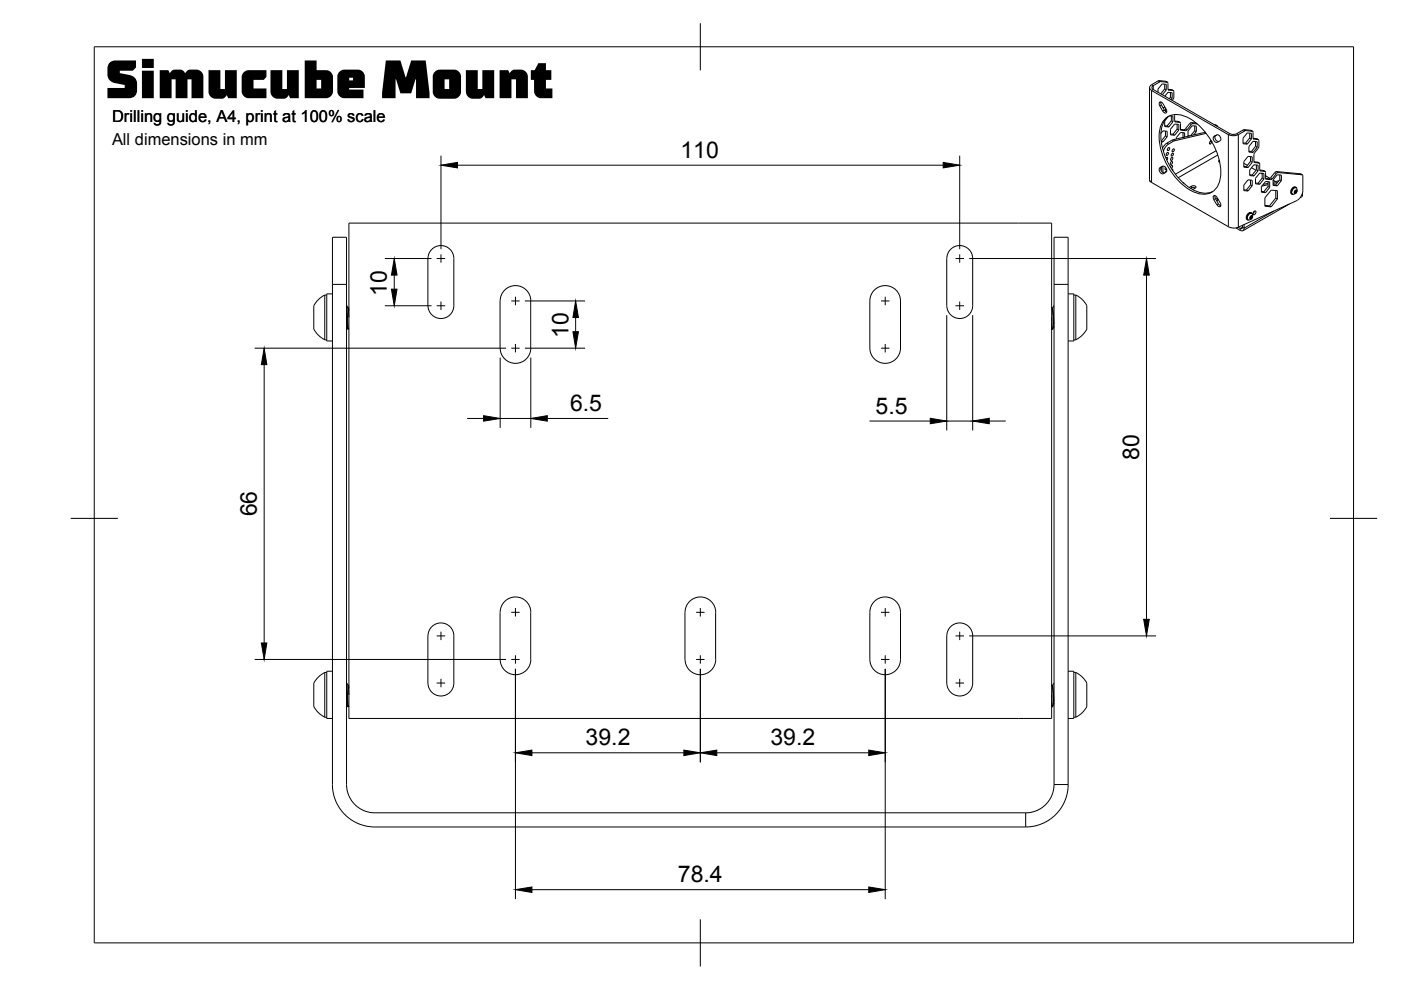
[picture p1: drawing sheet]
<svg xmlns="http://www.w3.org/2000/svg" width="297mm" height="210mm" viewBox="0 0 297 210" stroke-linecap="round" stroke-linejoin="round" font-family="sans-serif">
<defs><g id="words">
<text font-size="11.4" x="22.4" y="20.8">Simucube Mount</text>
<g font-size="4.9">
<text x="144.3" y="33.5">110</text>
<text x="82" y="62.7" transform="rotate(-90 82 62.7)">10</text>
<text x="120.5" y="71.7" transform="rotate(-90 120.5 71.7)">10</text>
<text x="120.9" y="87.2">6.5</text>
<text x="185.6" y="87.7">5.5</text>
<text x="241.5" y="97.5" transform="rotate(-90 241.5 97.5)">80</text>
<text x="54.4" y="109.5" transform="rotate(-90 54.4 109.5)">66</text>
<text x="124.2" y="158">39.2</text>
<text x="163.3" y="158">39.2</text>
<text x="143.7" y="187.1">78.4</text>
</g>
<g font-size="3.5">
<text x="23.7" y="25.8">Drilling guide, A4, print at 100% scale</text>
<text x="23.7" y="30.7">All dimensions in mm</text>
</g>
</g></defs>
<!-- layer: Visible -->
<g fill="none" stroke="#000" stroke-width=".21">
<path d="M243.7 18.6l.1 19.8 16.7 9.7 1 .3 1.1-.2M244.2 19.2l16.2 9.3M244.2 18l-.4 .4 .1 .6 .3 .2M244.5 18.2l-.3 .4 .3 .4 16.3 9.3a1.57 1.57 0 0 0 1.4 0l1.4-.8M245.9 17.3l-1.4 .9M246.1 17.3l1.4 .1 .1 .3M246.1 17.3h-.2M246.9 18.9l-.8 1M246.9 17.9v1M246.9 18.9l.4 .2M247.2 17.2l.3 .3M247.2 17.2l-1.5-.1-1.5 .9"/>
<path d="M247.3 19.1l-.9 1M247.3 19.1v-1.2l-.9-.1-.9 1.1v.7M247.6 18.9l.8 .1 .4 .2M247.6 17.7l.1 1.3 1 .2 .2 .2v1.4l-.4 .5M248.2 19.6v1M245.9 21.6h.2a3 3 0 0 1 1.3 2.2l-.4 .2a2.92 2.92 0 0 1-1.2-2.2zM246.1 28.3l.5-.6 .9 .1v1.2M246.1 21.6l.1 .6M246.2 29.9h.1M246.2 30.1h.4M246.2 29.9l.4 .2M246.2 22.3l.7 1"/>
<path d="M246.2 35.4a.83 .83 0 0 0 .7 1.3M246.5 35.3l-.6 .3a.82 .82 0 0 0 .7 1.2M246.5 35.2a.82 .82 0 0 1 .7 1.3M246.5 35.2l-.3 .2v.8M246.5 22.8h.6M246.6 35.2v1.4M246.8 25.4a3.7 3.7 0 0 1 4.5-.7 13.9 13.9 0 0 1 7.5 12.9 3.7 3.7 0 0 1-5.5 3.2 13.9 13.9 0 0 1-7.5-12.9l.2-1zM246.9 23.3l.5 .5M246.9 26.7h.6M247 20.4l.6-.8 .9 .1v1.1M247.1 22.9v.7M247.1 27.8v1"/>
<path d="M247.1 28.8l-.9 1.1M247.1 28.8l.4 .2M247.1 35.5l-.1 .4 .3-.1M247.2 33.5l.4-.1-.2 .5M247.2 36h-.1M247.2 36.5l-.6 .4M247.4 36.3l-.4 .3M247.4 30.4l-.9 1M247.5 29l-.9 1.1M247.5 26.7l.3 .2M247.6 24.8l-.7 .8v1.2l.9 .1M247.8 30.5l-.6 .5-.5 1.1"/>
<path d="M247.9 24.6a5.1 5.1 0 0 0-1.8 4.8 14 14 0 0 0 7.8 11.2 4.1 4.1 0 0 0 3.2 0M248 24.6h.7v1.2M248.1 35.4l.2-.3h.3l-.1 .4-.2 .2M248.2 28.4l.5 .1M248.2 20.6l-.3 .3M248.2 20.6l.3 .2M248.3 25.6l-.8 1.1M248.3 24.6v1M248.3 25.6l.4 .2M248.4 29.8l-1 .5M248.4 35.9h.2v.3M248.5 20.8l-.2 .3"/>
<path d="M248.7 25.8l-.9 1.1M248.7 28.5l.3 .2M249 24.3l.1 1.3 .1 .2M249 25.7h.8l.4 .3M249.2 25.9l1.1 .1v1.5l1.1 .2 .3-.2M249.6 27.4l-.9 1.1M249.6 26.4v1M249.6 27.4l.3 .2M249.9 27.6v-1.2l-.9-.1-.8 1.1v1.2l.8 .1M249.9 27.6l-.9 1.1M250.8 38.7l.2 .2M250.8 29.1h.1"/>
<path d="M250.8 28.1v1M251.2 29.1v-.9l-.9-.1-.9 1.1v.3M251.9 28.8h.4M252.2 26.2l-1 1.2h-.9M252.6 26l1 .1M252.6 26l-.4 .2M252.6 39.9l-.1 .1M252.6 39.4l-.5 .4M252.7 39.9h.7M252.7 39.5a.6 .6 0 0 1 .9 .2l-.7 .5M253.3 27.7l-.8 1.1M253.3 26.7v1"/>
<path d="M253.3 27.7l.3 .2M253.6 27.9l-.5 .7M253.6 27.9v-1.2h-.8l-.9 1.1v1.1M253.9 26.3l-1.1-.1-1.1 1.3M255.5 28l-7.1 1.8M255.7 28.3l-6.6 1.5-1.3 .8M256.6 30.5l-.1 .1M256.7 29.9l-.1 .1M256.8 29.9l.1 .2M256.8 29.9l-.2 .1M256.8 30h-.2M256.8 30h.1"/>
<path d="M257.4 29a.83 .83 0 0 0 .7 1.2l.6-.4a.82 .82 0 0 0-.7-1.2l-.7 .4M257.5 26.5l.6 .2M257.7 28.7a.83 .83 0 0 0 .7 1.3M257.8 26.6l.2 .1M258 28.6l-.3 .2M258 26.7l.2 .2M258.5 34l-.1 .2 .2 .2M258.6 34.3v.1M260.4 28.5a2.33 2.33 0 0 0 2.2 0M263.5 30.3h.6M263.6 27.5l1.5 .1 .5 .2M263.7 34.6l.8 .5"/>
<path d="M263.7 35.3h.6M264.1 30.3l.3 .3M264.1 27.7l-1.5 .8M264.1 27.7l1.4 .1 .2 .3M264.3 35.3l.3 .2M264.8 32.1h.5M265 28.3v.9M265 37.1h.5M265 29.2l-.9 1.1M265 29.2l.3 .3M265.1 39.2l-.8 1.1M265.1 33.2v1"/>
<path d="M265.1 38.2v1M265.1 34.2l-.8 1.1M265.1 39.2l.4 .2M265.1 34.2l.4 .2M265.3 29.5v-1.2l-.9-.1-.9 1.1v1.2l.9 .1M265.3 29.5l-.9 1.1M265.3 32.1l.4 .2M265.3 35.6l1 .5M265.5 34.4v-1.2h-.9l-.9 1.1v1.1l.9 .1M265.5 39.4v-1.2l-.9-.1-.9 1.1v1.2l.9 .1M265.5 34.4l-.9 1.1M265.5 39.4l-.9 1.1"/>
<path d="M265.5 37.1l.4 .2M265.7 28.1v1.3l1.2 .3v1.3l-.2 .5M265.7 29.3l.7 .1M265.9 34.3l.7 .1M266.2 30v1M266.2 31l-.9 1.1M266.2 38.8l.5 .1M266.2 31l.4 .2M266.4 29.4l.4 .2M266.4 36l-.9 1.1M266.4 35v1M266.4 36l.3 .2"/>
<path d="M266.6 31.2v-1.2h-.9l-.9 1.1v1.2h.9M266.6 31.2l-.9 1.1M266.6 34.4l.4 .2M266.7 31.5l-.8 1.2v1.5l.1 .3 1.1 .1v1.4l.2 .2M266.7 36.2v-1.2l-.8-.1-.9 1.1v1.2l.9 .1M266.7 36.2l-.8 1.1M266.7 38.9l.4 .2M267.1 36.1h.7l.4 .3M267.3 36.3h.8M267.4 36.7l.2 .2M267.6 37.8l-.9 1.1M267.6 36.8v1"/>
<path d="M267.6 37.8l.4 .2M268 38v-1.2l-.9-.1-.9 1.1v1.2l.9 .1M268 38l-.9 1.1M268.2 36.3l.1 .3v1.2l.2 .2h1.1l1-1.2M268.3 37.3l1 .5M268.9 39.2l-1.4 .3M268.9 38.9l-1.1 .2M268.9 39.5l-.9 1.1M268.9 38.5v1M268.9 39.5l.3 .2M269.2 39.7v-1.1l-.9-.1-.9 1.1v1.2h.9M269.2 39.7l-.9 1.1"/>
<path d="M269.9 38.2l.5 .3M269.9 39.2h.5M270.4 39.2l.4 .2M270.6 36.4l5.1 .4 .4 .3M270.6 36.4l-.3 .2-1.1 1.2h-.9M270.9 38.7l-1 .2M271 36.6l5.1 .4 .1 .3M271 36.6l-.4 .2M271.1 38.3l-1.2 .3M271.3 38.1l-.9 1.1M271.3 37.1v1M271.3 38.1l.4 .2"/>
<path d="M271.7 38.3v-1.2h-.9l-.9 1v1.2l.9 .1M271.7 38.3l-.9 1.1M274.1 40l.5-.3a.76 .76 0 0 1 .3 1.1 .76 .76 0 0 1-1.1 .2v-.5zM274.8 39.8h.1M274.9 39.9l-.1-.1a.95 .95 0 0 0-.8 1.4h.2M276.2 37.3v3.1a2.58 2.58 0 0 1-1.1 2.1M74 47.3h149v105h-149zM257.6 41.5l.1 .6 .8 1.3 .3 .2M257.7 42l.5 .2-.1 .3M257.9 42.5h.2M258 42.6h.1M258.1 41.9l.7 1.4-.1 .5-.5-.1-.9-1.4"/>
<path d="M258.1 41.9l-.5-.4h-.2l-.2 .5 .2 .3M262 48.3l1 .6M263.4 48.2l-.2 .3-.7-.3M263.4 47.8v.4M263.7 40.2l.6 .1M263.8 47.6v.8M263.8 48.4l-.2 .5-.6-.1M264.3 40.3l.3 .2M265.1 46.3l-.1-.1 .3 .1M265.1 46.3h.2M265.1 45.9l.3-.2 .2 .2-.2 .4-.3 .2-.1-.3zM265.2 46l-.2 .2"/>
<path d="M265.2 45.9v.1M265.2 46l.2 .1M265.2 45.1l.1 .1M265.2 45.1a.92 .92 0 0 0-.8 .5 .92 .92 0 0 0 .1 1M265.3 45.9h.1M265.4 45.2a.87 .87 0 0 0-.9 .5 .87 .87 0 0 0 .1 .9M265.4 45.9v.2M265.4 46.1l-.1 .2M265.4 46.1l-.3 .2M265.4 45.9h-.2l-.1 .4M265.5 45.4l-.1-.2a.96 .96 0 0 0-.9 1.4h.3M265.5 45.4a.88 .88 0 0 1-.7 1.2"/>
<path d="M265.5 45.3l-.1-.1a.95 .95 0 0 0-.8 1.4h.2M265.7 45l.1 .1M265.8 44.9l.3-.2 .2 .2-.2 .5-.3 .1-.2-.2zM266 44.8l-.3 .5M267.4 40.6h.6M268 40.6l.3 .2M268.2 43.6h1M269.2 43.6l.3 .3M270.5 42l-1.3 1.6M270.5 40.4v1.6M270.5 42l.3 .2M270.8 42.2v-1.8l-1.3-.1-1.3 1.6v1.8l1.3 .2"/>
<path d="M270.8 42.2l-1.3 1.7M273.4 43.3l-9.9 5.6M273.8 41.1a.96 .96 0 0 1 .8-1.4l.2 .1a.92 .92 0 0 0-.8 1.3M273.8 41.1l.1 .1M274 41.2h.1M274.5 40.8v.1M274.5 40.8l.2 .1M274.5 40.9h.2M274.5 40.4l.3-.1 .2 .2-.2 .4-.3 .1-.1-.2zM274.6 40.5l-.1 .2M274.6 40.5h.1M274.6 40.5l.3 .2"/>
<path d="M274.7 40.4h.2M274.9 40.7l-.2 .2M274.9 40.4v.3M274.9 40.4l-.3 .1-.1 .4M275 42.5l-12.4 5.7M276.2 40.9v.4a.62 .62 0 0 1-.5 .6M66.5 64.8v3.4a2.89 2.89 0 0 0 1.4 3.3l1 .5M68.9 62.6v9.5h.4M68.9 62.6h.4M68.9 62.5l-1.4 1-1 1.3M70.5 60.3v106.5l.3 2 .7 1.6 .9 1.5 1.5 1.5 2.4 1.4 1.4 .4 1.4 .1h138.4M70.5 60.3v-10h3v10"/>
<path d="M70.5 62.3h-1.2v10h1.2M70.5 60.3h3M73.5 60.3v106.2l.1 1.2 .5 1.3 .7 1 .8 .9 1.8 1.1 1.7 .3h138.4M73.5 65.5l.3 4.3M73.5 69.3l.3 .5M73.8 65.3l-.3-.5 .4 5M73.8 65.3l.2 2M73.8 69.8h.1M73.8 65.3h.1M73.9 65.3l.1 .6M74 65.1l-.1 .2M74 69.7l-.1 .1"/>
<path d="M90.7 64.8v-10a2.74 2.74 0 0 1 2.8-2.7 2.74 2.74 0 0 1 2.7 2.7v10M90.7 64.8a2.74 2.74 0 0 0 2.8 2.7 2.74 2.74 0 0 0 2.7-2.7M106 63.8v10M106 63.8a3.2 3.2 0 0 1 3.3-3.2 3.2 3.2 0 0 1 3.2 3.2v10a3.2 3.2 0 0 1-3.2 3.2 3.2 3.2 0 0 1-3.3-3.2M185.4 61.5a3.2 3.2 0 0 1 3.5-.7 3.2 3.2 0 0 1 2 3v10a3.2 3.2 0 0 1-3.2 3.2 3.2 3.2 0 0 1-3.3-3.2v-10a3.2 3.2 0 0 1 1-2.3zM200.7 64.8v-10a2.74 2.74 0 0 1 2.8-2.7 2.74 2.74 0 0 1 2.7 2.7v10M200.7 64.8a2.74 2.74 0 0 0 2.8 2.7 2.74 2.74 0 0 0 2.7-2.7M223 69.1v.6l.2 .1M223 65.1l.1 .2M223 69.7l.1 .1M223.1 65.3l.4 4-.3 .5-.2-2.5M223.1 65.3h.1"/>
<path d="M223.2 65.3l.3 3.4M223.5 64.8l-.3 .5M223.5 60.3v-10h3v10M223.5 64.8h.1M223.5 60.3v106M223.5 60.3h3M226.5 62.3h1.2v10h-1.2M226.5 60.3v106M227.7 62.6h.4M228.1 62.6v9.5h-.4M228.1 62.5l1.3 1 1 1.3M230.4 64.8v3.4a2.91 2.91 0 0 1-1.4 3.3l-.9 .5"/>
<path d="M90.7 134.8v10M90.7 134.8a2.74 2.74 0 0 1 2.8-2.7 2.74 2.74 0 0 1 2.7 2.7M96.2 134.8v10M106 129.8v10M106 129.8a3.2 3.2 0 0 1 3.3-3.2 3.2 3.2 0 0 1 3.2 3.2v10a3.2 3.2 0 0 1-3.2 3.3 3.2 3.2 0 0 1-3.3-3.3M151.7 129.8v10M151.7 129.8a3.2 3.2 0 0 0-3.2-3.2 3.2 3.2 0 0 0-3.3 3.2v10a3.3 3.3 0 0 0 3.3 3.3 3.3 3.3 0 0 0 3.2-3.3M185.4 127.5a3.2 3.2 0 0 1 3.5-.7 3.2 3.2 0 0 1 2 3v10a3.2 3.2 0 0 1-3.2 3.3 3.2 3.2 0 0 1-3.3-3.3v-10a3.2 3.2 0 0 1 1-2.3zM200.7 134.8v10M200.7 134.8a2.74 2.74 0 0 1 2.8-2.7 2.74 2.74 0 0 1 2.7 2.7M206.2 134.8v10M66.5 144.8v3.4a2.91 2.91 0 0 0 1.4 3.3l1 .6"/>
<path d="M68.9 142.6v9.5M68.9 152.1h.4M68.9 142.6h.4M68.9 142.6l-1.4 .9-1 1.3M70.5 142.3h-1.2v10h1.2M73.5 145.6l.2 3.9 .2 .3M73.5 149.3l.3 .5M73.8 145.4l-.3-.6 .4 5 .1-.1M73.8 145.4l.2 1.9M73.8 145.3h.1M73.9 145.3l.1 .6M74 145.2l-.1 .1"/>
<path d="M90.7 144.8a2.74 2.74 0 0 0 2.8 2.8 2.74 2.74 0 0 0 2.7-2.8M200.7 144.8a2.74 2.74 0 0 0 2.8 2.8 2.74 2.74 0 0 0 2.7-2.8M223 149.1v.7h.2M223 145.2l.1 .2M223 149.7l.1 .1M223.1 145.4l.4 3.9-.3 .5-.2-2.5M223.1 145.3h.1M223.2 145.3l.3 3.4M223.5 144.8h.1M223.5 144.8l-.3 .5M226.5 142.3h1.2v10h-1.2M227.7 152.1h.4"/>
<path d="M227.7 142.6h.4M228.1 142.6v9.5M228.1 142.6l1.3 .9 1 1.3M230.4 144.8v3.4a2.93 2.93 0 0 1-1.4 3.3l-.9 .6M217.5 172.3v3M223.5 166.3l-.1 1.3-.4 1.2-.6 .9-.8 1-1.9 1.2-1 .3-1.2 .1M223.5 166.3h3M226.5 166.3l-.1 1.2-.5 2-.8 1.6-1.3 1.6-1.5 1.2-1.6 .8-1.7 .5-1.5 .1"/>
<circle cx="247.5" cy="32.7" r=".26"/>
<circle cx="247.8" cy="31.6" r=".26"/>
<circle cx="248.4" cy="34.6" r=".26"/>
<circle cx="248.5" cy="33.7" r=".26"/>
<circle cx="248.6" cy="32.8" r=".26"/>
<circle cx="248.8" cy="31.9" r=".26"/>
<circle cx="256.6" cy="30.2" r=".23"/>
</g>
<!-- layer: Visible Narrow -->
<g fill="none" stroke="#000" stroke-width=".21">
<path d="M244.2 18l.3 .2v.8l-.3 .2v19.5M245.6 17.1l.3 .2M245.7 17.1l.4 .2M247.1 17.2l.4 .2M247.7 19l.1 .1M248.3 19l.4 .2M246.2 35.4l-.3 .2M246.2 22.3l-.3 .2M246.9 23.3l-.4 .3M247.4 30.3l.4 .3M248.4 29.8l.4 .2M248.7 29.6l.4 .2"/>
<path d="M249.1 25.8l.1 .1M249.7 25.7l.4 .2M250.3 27.6h.2M251 27.5l.4 .2M251.4 27.3l.3 .2M252.2 26.2l.4 .2M252.6 26l.3 .2M252.6 39.4v.5M257.7 26.5l.3 .2M257.7 28.8l-.4 .2M257.9 32l-8.7 4.9M258.2 32.9l-8.4 4.8"/>
<path d="M258.5 34v.4M260.8 28.4l-.4 .1v19.6M262.2 28.4l.4 .1v19.7M263.6 27.5l.3 .2M263.8 27.5l.3 .2M265.1 27.6l.4 .2M265.7 29.4l.2 .1M265.9 34.4l.1 .1M266.4 29.4l.3 .2M266.6 34.4l.3 .2M267.1 36.2l.2 .1M267.8 36.1l.3 .2"/>
<path d="M268.4 37.9l.1 .1M269 37.9l.4 .2M269.4 37.7l.3 .2M270.3 36.6l.3 .2M270.6 36.4l.4 .2M275.7 36.8l.4 .3M257.7 42.1l-.4 .2M258.3 43.2l-.3 .2M270.1 44.7l-6.3 3.7-.4-.2-.4 .2v.5M276.2 41.2l-.2 .1"/>
</g>
<!-- layer: Border -->
<path d="M20 9.9h267v190h-267zM148.5 4.9v10M15 109.9h10M282 109.9h10M148.5 194.9v10" fill="none" stroke="#000" stroke-width=".21"/>
<!-- layer: Center Lines -->
<g fill="none" stroke="#000" stroke-width=".21">
<path d="M92.6 54.8h1.8M93.5 53.9v1.8M202.6 54.8h1.8M203.5 53.9v1.8M92.6 64.8h1.8M93.5 63.9v1.8M108.4 73.8h1.8M108.4 63.8h1.8M109.3 62.9v1.8M109.3 72.9v1.8M186.8 73.8h1.8M186.8 63.8h1.8"/>
<path d="M187.7 62.9v1.8M187.7 72.9v1.8M202.6 64.8h1.8M203.5 63.9v1.8M92.6 134.8h1.8M93.5 133.9v1.8M108.4 139.8h1.8M108.4 129.8h1.8M109.3 128.9v1.8M109.3 138.9v1.8M147.6 139.8h1.8M147.6 129.8h1.8"/>
<path d="M148.5 128.9v1.8M148.5 138.9v1.8M186.8 139.8h1.8M186.8 129.8h1.8M187.7 128.9v1.8M187.7 138.9v1.8M202.6 134.8h1.8M203.5 133.9v1.8M92.6 144.8h1.8M93.5 143.9v1.8M202.6 144.8h1.8M203.5 143.9v1.8"/>
</g>
<!-- layer: Dimensions -->
<g fill="none" stroke="#000" stroke-width=".21">
<path d="M93.5 33v19.8M97 35h103M203.5 33v19.8M81.6 54.8h9.9M83.6 58.3v3M205.5 54.8h39.6M243.1 58.3v73M54 73.8h53.3M56 77.3v59M81.6 64.8h9.9M106 75.8v14.9M111.3 73.8h12.8"/>
<path d="M111.3 63.8h12.8M112.5 75.8v14.9M122 67.3v3M200.7 66.8v24.5M206.2 66.8v24.5M99 88.7h3.5M106 88.7h6.5M116 88.7h12.9M184.3 89.3h12.9M200.7 89.3h5.5M209.7 89.3h3.5M54 139.8h53.3"/>
<path d="M205.5 134.8h39.6M109.3 141.8v48.8M112.8 159.6h32.2M148.5 141.8v19.8M152 159.6h32.2M187.7 141.8v48.8M112.8 188.6h71.4"/>
</g>
<g fill="#000" stroke="#000" stroke-width=".21">
<path d="M93.5 35l3.5-.6v1.2zM200 34.4l3.5 .6-3.5 .6zM83.6 54.8l.6 3.5h-1.2zM243.1 54.8l.6 3.5h-1.2zM56 73.8l.6 3.5h-1.2zM83 61.3h1.2l-.6 3.5zM122 63.8l.6 3.5h-1.1zM121.5 70.3h1.1l-.6 3.5zM102.5 88.1l3.5 .6-3.5 .6zM112.5 88.7l3.5-.6v1.2zM197.2 88.7l3.5 .6-3.5 .5zM206.2 89.3l3.5-.6v1.1z"/>
<path d="M55.4 136.3h1.2l-.6 3.5zM242.5 131.3h1.2l-.6 3.5zM109.3 159.6l3.5-.6v1.2zM145 159l3.5 .6-3.5 .6zM148.5 159.6l3.5-.6v1.2zM184.2 159l3.5 .6-3.5 .6zM109.3 188.6l3.5-.5v1.1zM184.2 188.1l3.5 .5-3.5 .6z"/>
</g>
<use href="#words"/>
</svg>
